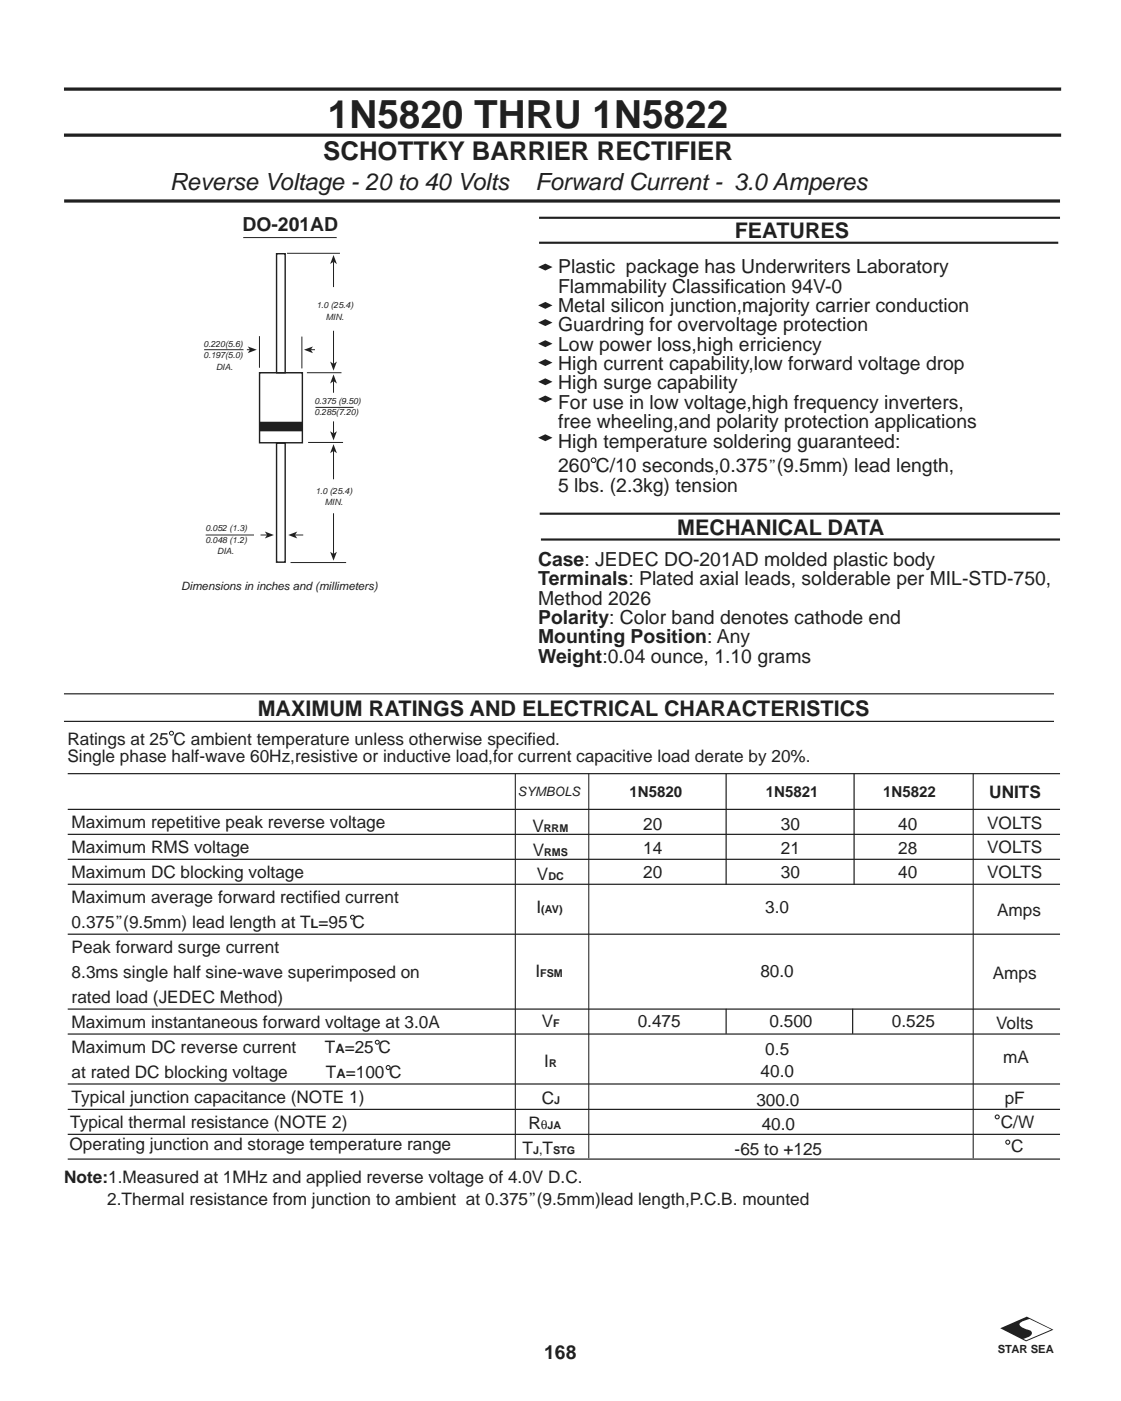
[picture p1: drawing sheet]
<svg xmlns="http://www.w3.org/2000/svg" width="184mm" height="230mm" viewBox="0 0 184 230" stroke-linecap="round" stroke-linejoin="round" font-family="sans-serif">
<defs><g id="words">
<text font-size="6.3" fill="#231f20" x="53.8" y="21">1N5820 THRU 1N5822</text>
<text font-size="4.2" fill="#231f20" x="53" y="26.2">SCHOTTKY BARRIER RECTIFIER</text>
<g font-size="3.9" fill="#231f20">
<text x="27.9" y="31.2">Reverse Voltage - 20 to 40 Volts</text>
<text x="87.8" y="31.2">Forward Current - 3.0 Amperes</text>
</g>
<g font-size="3.5" fill="#231f20">
<text x="120.5" y="39">FEATURES</text>
<text x="111" y="87.8">MECHANICAL DATA</text>
<text x="42.3" y="117.4">MAXIMUM RATINGS AND ELECTRICAL CHARACTERISTICS</text>
</g>
<g font-size="3.2" fill="#231f20">
<text x="39.8" y="37.8">DO-201AD</text>
<text x="91.5" y="44.8">Plastic package has Underwriters Laboratory</text>
<text x="91.5" y="48">Flammability Classification 94V-0</text>
<text x="91.5" y="51.1">Metal silicon junction,majority carrier conduction</text>
<text x="91.5" y="54.3">Guardring for overvoltage protection</text>
<text x="91.5" y="57.5">Low power loss,high erriciency</text>
<text x="91.5" y="60.7">High current capability,low forward voltage drop</text>
<text x="91.5" y="63.8">High surge capability</text>
<text x="91.5" y="67">For use in low voltage,high frequency inverters,</text>
<text x="91.5" y="70.2">free wheeling,and polarity protection applications</text>
<text x="91.5" y="73.4">High temperature soldering guaranteed:</text>
<text x="91.5" y="77.5">260 C/10 seconds,0.375</text>
<text x="91.5" y="80.6">5 lbs. (2.3kg) tension</text>
<text x="88.2" y="92.8">Case: JEDEC DO-201AD molded plastic body</text>
<text x="88.2" y="95.9">Terminals: Plated axial leads, solderable per MIL-STD-750,</text>
<text x="88.2" y="99.1">Method 2026</text>
<text x="88.2" y="102.3">Polarity: Color band denotes cathode end</text>
<text x="88.2" y="105.5">Mounting Position: Any</text>
<text x="88.2" y="108.6">Weight:0.04 ounce, 1.10 grams</text>
<text x="89.2" y="222.8">168</text>
</g>
<g font-size="2.8" fill="#231f20">
<text x="125.9" y="77.5">”(9.5mm) lead length,</text>
<text x="11" y="122.1">Ratings at 25 C ambient temperature unless otherwise specified.</text>
<text x="11" y="124.9">Single phase half-wave 60Hz,resistive or inductive load,for current capacitive load derate by 20%.</text>
<text x="162.2" y="130.8">UNITS</text>
<text x="11.7" y="135.8">Maximum repetitive peak reverse voltage</text>
<text x="87.3" y="136.4">V</text>
<text x="105.5" y="136">20</text>
<text x="128" y="136">30</text>
<text x="147.3" y="136">40</text>
<text x="161.9" y="136">VOLTS</text>
<text x="11.7" y="139.9">Maximum RMS voltage</text>
<text x="11.7" y="144">Maximum DC blocking voltage</text>
<text x="87.3" y="140.3">V</text>
<text x="105.5" y="140">14</text>
<text x="105.5" y="143.9">20</text>
<text x="128" y="140">21</text>
<text x="128" y="143.9">30</text>
<text x="147.3" y="140">28</text>
<text x="147.3" y="143.9">40</text>
<text x="161.9" y="139.9">VOLTS</text>
<text x="161.9" y="143.9">VOLTS</text>
<text x="11.7" y="148.1">Maximum average forward rectified current</text>
<text x="88" y="149.7">I</text>
<text x="88" y="144.3">V</text>
<text x="125.5" y="149.7">3.0</text>
<text x="11.7" y="152.2">0.375”(9.5mm) lead length at T =95 C</text>
<text x="163.5" y="150.2">Amps</text>
<text x="11.7" y="156.3">Peak forward surge current</text>
<text x="11.7" y="160.4">8.3ms single half sine-wave superimposed on</text>
<text x="87.8" y="160.2">I</text>
<text x="124.7" y="160.2">80.0</text>
<text x="162.8" y="160.5">Amps</text>
<text x="11.7" y="164.4">rated load (JEDEC Method)</text>
<text x="11.7" y="168.5">Maximum instantaneous forward voltage at 3.0A</text>
<text x="11.7" y="172.6">Maximum DC reverse current</text>
<text x="53.3" y="172.6">T =25 C</text>
<text x="88.8" y="168.3">V</text>
<text x="104.6" y="168.3">0.475</text>
<text x="125.5" y="173">0.5</text>
<text x="126.2" y="168.3">0.500</text>
<text x="146.2" y="168.3">0.525</text>
<text x="163.3" y="168.7">Volts</text>
<text x="11.7" y="176.7">at rated DC blocking voltage</text>
<text x="53.4" y="176.7">T =100 C</text>
<text x="89.2" y="175">I</text>
<text x="124.7" y="176.5">40.0</text>
<text x="164.5" y="174.3">mA</text>
<text x="11.5" y="184.9">Typical thermal resistance (NOTE 2)</text>
<text x="11.7" y="180.8">Typical junction capacitance (NOTE 1)</text>
<text x="86.6" y="185">R</text>
<text x="88.8" y="181">C</text>
<text x="124" y="181.3">300.0</text>
<text x="124.9" y="185.2">40.0</text>
<text x="164.1" y="184.8">C/W</text>
<text x="164.7" y="181">pF</text>
<text x="11.4" y="188.5">Operating junction and storage temperature range</text>
<text x="85.7" y="189.2">T T</text>
<text x="120.5" y="189.3">-65 to +125</text>
<text x="165.8" y="188.9">C</text>
<text x="10.5" y="193.9">Note:1.Measured at 1MHz and applied reverse voltage of 4.0V D.C.</text>
<text x="17.6" y="197.5">2.Thermal resistance from junction to ambient at 0.375”(9.5mm)lead length,P.C.B. mounted</text>
</g>
<g font-size="2.5" fill="#231f20">
<text x="103.2" y="130.6">1N5820</text>
<text x="125.6" y="130.6">1N5821</text>
<text x="144.8" y="130.6">1N5822</text>
</g>
<g font-size="2.1" fill="#231f20">
<text x="84.9" y="130.4">SYMBOLS</text>
<text x="50.9" y="152.2">L</text>
<text x="55" y="172.6">A</text>
<text x="55.2" y="176.7">A</text>
<text x="88.7" y="185">θ</text>
<text x="88.4" y="189.2">,</text>
</g>
<text font-size="1.9" fill="#231f20" x="29.7" y="96.7">Dimensions in inches and (millimeters)</text>
<g font-size="1.8" fill="#231f20">
<text x="89.2" y="136.4">RRM</text>
<text x="89.2" y="140.3">RMS</text>
<text x="88.7" y="149.7">(AV)</text>
<text x="89.9" y="144.3">DC</text>
<text x="88.6" y="160.2">FSM</text>
<text x="90.7" y="168.3">F</text>
<text x="90" y="175">R</text>
<text x="89.8" y="185">JA</text>
<text x="90.9" y="181">J</text>
<text x="87.4" y="189.2">J</text>
<text x="90.7" y="189.2">STG</text>
<text x="163.6" y="221.8">STAR SEA</text>
</g>
<g font-size="1.4" fill="#231f20">
<text x="51.9" y="50.5">1.0 (25.4)</text>
<text x="53.4" y="52.4">MIN.</text>
<text x="33.4" y="56.8">0.220(5.6)</text>
<text x="33.4" y="58.7">0.197(5.0)</text>
<text x="35.4" y="60.6">DIA.</text>
<text x="51.6" y="66.2">0.375 (9.50)</text>
<text x="51.6" y="68.1">0.285(7.20)</text>
<text x="51.7" y="81">1.0 (25.4)</text>
<text x="53.3" y="82.8">MIN.</text>
<text x="33.7" y="87.1">0.052 (1.3)</text>
<text x="33.7" y="89">0.048 (1.2)</text>
<text x="35.6" y="90.9">DIA.</text>
</g>
</g></defs>
<path d="M88.5 84.2h85.3M88.7 88.4h85.1" fill="none" stroke="#231f20" stroke-width=".35"/>
<path d="M10.5 32.9h163.3" fill="none" stroke="#231f20" stroke-width=".53"/>
<path d="M10.5 118.3h162.3M10.5 113.7h162.3M11.1 132.7h162.7M11.1 126.8h162.7M11.1 136.8h162.7M11.1 140.9h162.7M11.1 145h162.7M11.1 153.1h162.7M11.1 165.4h162.7M11.1 169.5h162.7M11.1 177.7h162.7M11.1 185.9h162.7" fill="none" stroke="#231f20" stroke-width=".2"/>
<g fill="#231f20">
<path d="M88.2 43.8l1.2-.6 1.2 .6-1.2 .5z"/>
<path d="M88.2 50.1l1.2-.6 1.2 .6-1.2 .5z"/>
<path d="M88.2 56.3l1.2-.5 1.2 .5-1.2 .6z"/>
<path d="M88.2 59.4l1.2-.5 1.2 .5-1.2 .6z"/>
<path d="M88.2 62.6l1.2-.6 1.2 .6-1.2 .5z"/>
</g>
<path d="M119.1 126.8v18.3M140 126.8v18.3M11.1 190h162.7M11.1 181.9h162.7" fill="none" stroke="#231f20" stroke-width=".2"/>
<path d="M10.5 14.6h163.5M10.5 22.2h163.5" fill="none" stroke="#231f20" stroke-width=".53"/>
<g fill="none" stroke="#231f20" stroke-width=".18">
<circle cx="97.3" cy="75.4" r=".37"/>
<circle cx="57.8" cy="150.4" r=".32"/>
<circle cx="61.9" cy="170.9" r=".32"/>
<circle cx="63.6" cy="175" r=".33"/>
<circle cx="163.5" cy="183.1" r=".32"/>
<circle cx="165.2" cy="187.2" r=".33"/>
</g>
<g fill="none" stroke="#231f20" stroke-width=".17">
<path d="M84.5 126.8v63.2M96.5 126.8v63.1M159.6 126.8v63.1"/>
<circle cx="28.1" cy="120.2" r=".33"/>
</g>
<path d="M88.4 39.8h85.1M88.4 35.7h85.4" fill="none" stroke="#231f20" stroke-width=".35"/>
<path d="M45.3 41.6h1.5v19.5h-1.5zM42.6 61.1h7v11.5h-7zM45.3 72.6h1.5v19.6h-1.5z" fill="none" stroke="#231f20" stroke-width=".24"/>
<path d="M42.5 55.1v5.2M47.1 41.5h8.6M49.5 55.2v5.2M54.7 42.9v4.2M50.3 61.1h5.7M50.5 72.5h5.7M51.7 66.8h6.3M47.6 92.2h9.2" fill="none" stroke="#231f20" stroke-width=".16"/>
<path d="M54.7 41.8l.5 1.5-.5-.4-.6 .4z" fill="#231f20"/>
<path d="M54.7 54.2v5.5" fill="none" stroke="#231f20" stroke-width=".16"/>
<path d="M54.1 59.3l.6 .4 .5-.4-.5 1.4z" fill="#231f20"/>
<path d="M54.7 62.5v1.9" fill="none" stroke="#231f20" stroke-width=".16"/>
<path d="M54.7 61.4l.5 1.5-.5-.4-.6 .4z" fill="#231f20"/>
<path d="M54.7 69.1v1.9" fill="none" stroke="#231f20" stroke-width=".16"/>
<path d="M54.1 70.7l.6 .3 .5-.3-.5 1.5z" fill="#231f20"/>
<path d="M54.7 73.9v4.7" fill="none" stroke="#231f20" stroke-width=".16"/>
<path d="M54.7 72.8l.5 1.5-.5-.4-.6 .4z" fill="#231f20"/>
<path d="M54.7 84.1v6.7" fill="none" stroke="#231f20" stroke-width=".16"/>
<path d="M54.1 90.5l.6 .3 .5-.3-.5 1.4z" fill="#231f20"/>
<path d="M42.7 69.3h6.7v1.3h-6.7z" fill-rule="evenodd" fill="#231f20" stroke="#231f20" stroke-width=".24"/>
<path d="M48.4 87.7h1.3" fill="none" stroke="#231f20" stroke-width=".16"/>
<path d="M47.3 87.7l1.4-.6-.3 .6 .3 .6z" fill="#231f20"/>
<path d="M42.7 87.7h1.1" fill="none" stroke="#231f20" stroke-width=".16"/>
<path d="M43.4 87.1l1.5 .6-1.5 .6 .4-.6z" fill="#231f20"/>
<path d="M33.5 57.3h6.4M40.5 57.3h.5" fill="none" stroke="#231f20" stroke-width=".16"/>
<path d="M40.6 56.8l1.5 .5-1.5 .6 .4-.6z" fill="#231f20"/>
<path d="M50.9 57.3h.7" fill="none" stroke="#231f20" stroke-width=".16"/>
<path d="M49.8 57.3l1.5-.5-.4 .5 .4 .6z" fill="#231f20"/>
<path d="M39.9 38.9h15.3" fill="none" stroke="#231f20" stroke-width=".16"/>
<g fill="#231f20">
<path d="M88.2 52.9l1.2-.6 1.2 .6-1.2 .5z"/>
<path d="M88.2 65.4l1.2-.6 1.2 .6-1.2 .6z"/>
<path d="M88.2 71.8l1.2-.6 1.2 .6-1.2 .5z"/>
</g>
<path d="M119.1 165.3v4.2M139.8 165.3v4.2" fill="none" stroke="#231f20" stroke-width=".2"/>
<path d="M33.7 87.7h7.9" fill="none" stroke="#231f20" stroke-width=".16"/>
<path d="M164 217.7l4.4-1.9 4.3 2.2-4.5 1.9z" fill-rule="evenodd" fill="#231f20"/>
<path d="M167.3 216.8l1.5-.6 3.6 1.7-4.2 1.8-.4-.2 .1-.1a1.68 1.68 0 0 0 1.3-.8 .94 .94 0 0 0-1-.7l-.8-.5-.3-.3z" fill-rule="evenodd" fill="#fff"/>
<use href="#words"/>
</svg>
